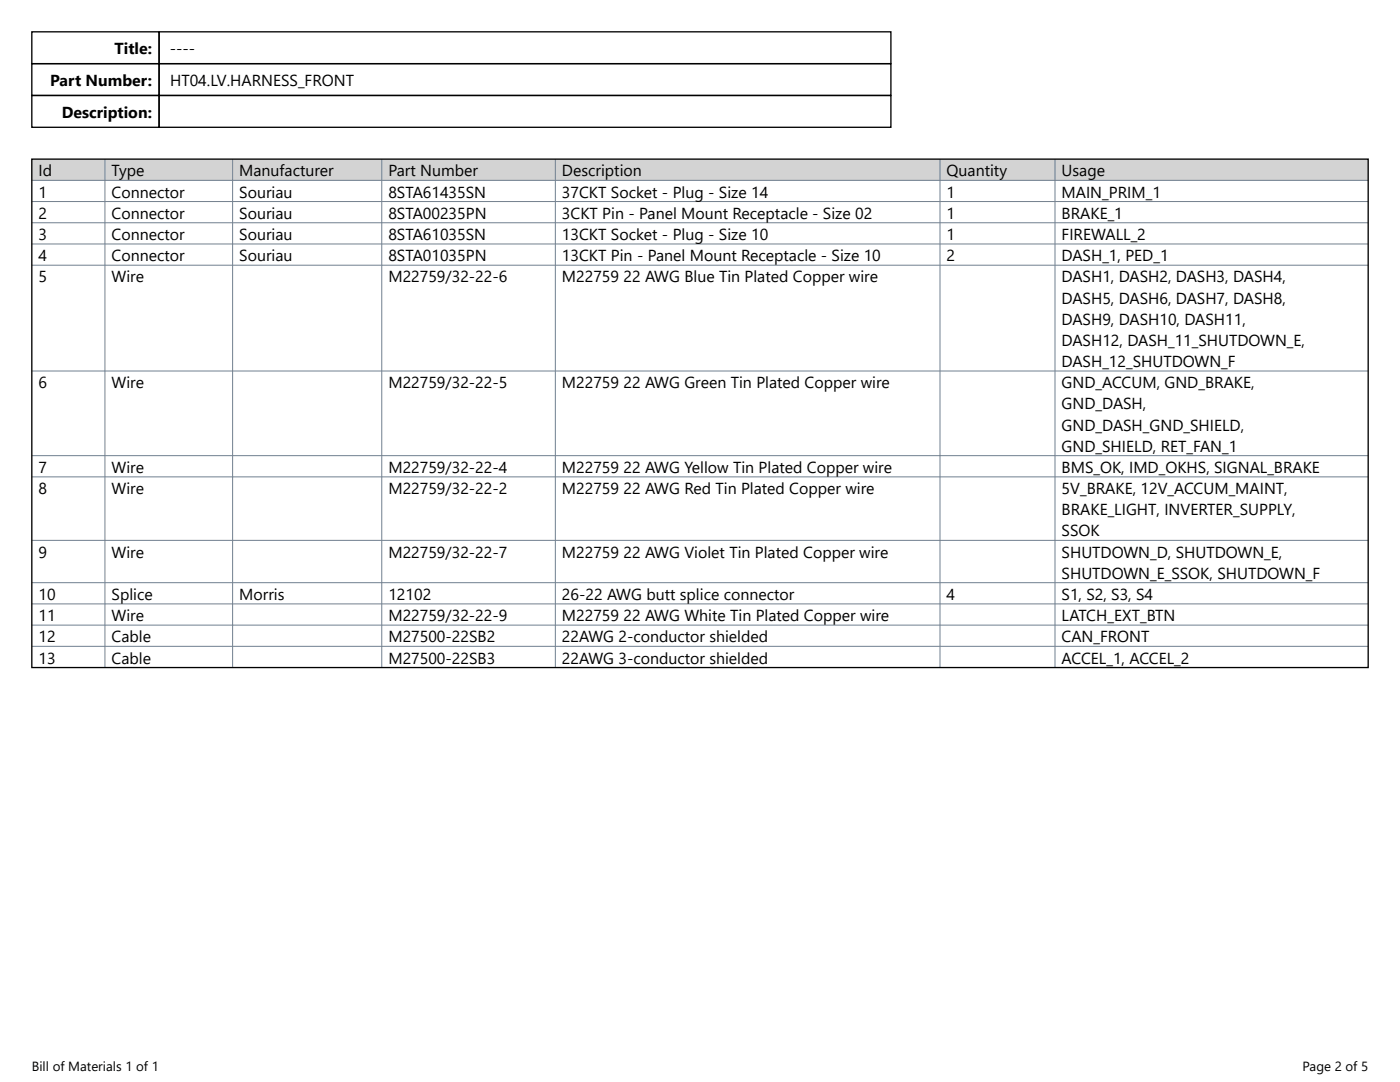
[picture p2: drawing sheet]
<svg xmlns="http://www.w3.org/2000/svg" width="279mm" height="216mm" viewBox="0 0 279 216" stroke-linecap="round" stroke-linejoin="round" font-family="sans-serif">
<defs><g id="words">
<g font-size="3.2">
<text x="22.9" y="10.8">Title:</text>
<text x="33.9" y="10.8">----</text>
<text x="10" y="17.2">Part Number:</text>
<text x="33.9" y="17.2">HT04.LV.HARNESS_FRONT</text>
<text x="12.4" y="23.5">Description:</text>
<text x="7.7" y="35.2">Id</text>
<text x="22.3" y="35.2">Type</text>
<text x="47.7" y="35.2">Manufacturer</text>
<text x="77.5" y="35.2">Part Number</text>
<text x="112.2" y="35.2">Description</text>
<text x="188.9" y="35.2">Quantity</text>
<text x="211.9" y="35.2">Usage</text>
<text x="7.7" y="39.4">1</text>
<text x="22.3" y="39.4">Connector</text>
<text x="47.7" y="39.4">Souriau</text>
<text x="77.5" y="39.4">8STA61435SN</text>
<text x="112.2" y="39.4">37CKT Socket - Plug - Size 14</text>
<text x="188.9" y="39.4">1</text>
<text x="211.9" y="39.4">MAIN_PRIM_1</text>
<text x="7.7" y="43.6">2</text>
<text x="7.7" y="47.9">3</text>
<text x="22.3" y="43.6">Connector</text>
<text x="22.3" y="47.9">Connector</text>
<text x="47.7" y="43.6">Souriau</text>
<text x="47.7" y="47.9">Souriau</text>
<text x="77.5" y="43.6">8STA00235PN</text>
<text x="77.5" y="47.9">8STA61035SN</text>
<text x="112.2" y="43.6">3CKT Pin - Panel Mount Receptacle - Size 02</text>
<text x="112.2" y="47.9">13CKT Socket - Plug - Size 10</text>
<text x="188.9" y="47.9">1</text>
<text x="188.9" y="43.6">1</text>
<text x="211.9" y="47.9">FIREWALL_2</text>
<text x="211.9" y="43.6">BRAKE_1</text>
<text x="7.7" y="52.1">4</text>
<text x="22.3" y="52.1">Connector</text>
<text x="47.7" y="52.1">Souriau</text>
<text x="77.5" y="52.1">8STA01035PN</text>
<text x="112.2" y="52.1">13CKT Pin - Panel Mount Receptacle - Size 10</text>
<text x="188.9" y="52.1">2</text>
<text x="211.9" y="52.1">DASH_1, PED_1</text>
<text x="7.7" y="56.3">5</text>
<text x="22.3" y="56.3">Wire</text>
<text x="77.5" y="56.3">M22759/32-22-6</text>
<text x="112.2" y="56.3">M22759 22 AWG Blue Tin Plated Copper wire</text>
<text x="211.9" y="56.3">DASH1, DASH2, DASH3, DASH4,</text>
<text x="211.9" y="60.6">DASH5, DASH6, DASH7, DASH8,</text>
<text x="211.9" y="64.8">DASH9, DASH10, DASH11,</text>
<text x="211.9" y="69">DASH12, DASH_11_SHUTDOWN_E,</text>
<text x="7.7" y="77.5">6</text>
<text x="22.3" y="77.5">Wire</text>
<text x="77.5" y="77.5">M22759/32-22-5</text>
<text x="112.2" y="77.5">M22759 22 AWG Green Tin Plated Copper wire</text>
<text x="211.9" y="73.2">DASH_12_SHUTDOWN_F</text>
<text x="211.9" y="77.5">GND_ACCUM, GND_BRAKE,</text>
<text x="211.9" y="81.7">GND_DASH,</text>
<text x="211.9" y="85.9">GND_DASH_GND_SHIELD,</text>
<text x="7.7" y="94.3">7</text>
<text x="22.3" y="94.3">Wire</text>
<text x="77.5" y="94.3">M22759/32-22-4</text>
<text x="112.2" y="94.3">M22759 22 AWG Yellow Tin Plated Copper wire</text>
<text x="211.9" y="90.1">GND_SHIELD, RET_FAN_1</text>
<text x="211.9" y="94.3">BMS_OK, IMD_OKHS, SIGNAL_BRAKE</text>
<text x="7.7" y="98.6">8</text>
<text x="22.3" y="98.6">Wire</text>
<text x="77.5" y="98.6">M22759/32-22-2</text>
<text x="112.2" y="98.6">M22759 22 AWG Red Tin Plated Copper wire</text>
<text x="211.9" y="98.6">5V_BRAKE, 12V_ACCUM_MAINT,</text>
<text x="211.9" y="102.8">BRAKE_LIGHT, INVERTER_SUPPLY,</text>
<text x="211.9" y="107">SSOK</text>
<text x="7.7" y="111.2">9</text>
<text x="22.3" y="111.2">Wire</text>
<text x="77.5" y="111.2">M22759/32-22-7</text>
<text x="112.2" y="111.2">M22759 22 AWG Violet Tin Plated Copper wire</text>
<text x="211.9" y="111.2">SHUTDOWN_D, SHUTDOWN_E,</text>
<text x="7.7" y="119.7">10</text>
<text x="22.3" y="119.7">Splice</text>
<text x="47.7" y="119.7">Morris</text>
<text x="77.5" y="119.7">12102</text>
<text x="112.2" y="119.7">26-22 AWG butt splice connector</text>
<text x="188.9" y="119.7">4</text>
<text x="211.9" y="115.5">SHUTDOWN_E_SSOK, SHUTDOWN_F</text>
<text x="211.9" y="119.7">S1, S2, S3, S4</text>
<text x="7.7" y="123.9">11</text>
<text x="22.3" y="123.9">Wire</text>
<text x="77.5" y="123.9">M22759/32-22-9</text>
<text x="112.2" y="123.9">M22759 22 AWG White Tin Plated Copper wire</text>
<text x="211.9" y="123.9">LATCH_EXT_BTN</text>
<text x="7.7" y="128.2">12</text>
<text x="22.3" y="128.2">Cable</text>
<text x="77.5" y="128.2">M27500-22SB2</text>
<text x="112.2" y="128.2">22AWG 2-conductor shielded</text>
<text x="211.9" y="128.2">CAN_FRONT</text>
<text x="7.7" y="132.4">13</text>
<text x="22.3" y="132.4">Cable</text>
<text x="77.5" y="132.4">M27500-22SB3</text>
<text x="112.2" y="132.4">22AWG 3-conductor shielded</text>
<text x="211.9" y="132.4">ACCEL_1, ACCEL_2</text>
</g>
<g font-size="2.6">
<text x="6.3" y="213.7">Bill of Materials 1 of 1</text>
<text x="260" y="213.7">Page 2 of 5</text>
</g>
</g></defs>
<path d="M6.4 31.7h266.7v4.3h-266.7z" fill-rule="evenodd" fill="#d3d3d3"/>
<g fill="none" stroke="#708090" stroke-width=".2">
<path d="M6.4 36h266.7M20.9 31.7v101.5M46.4 31.7v101.5M76.2 31.7v101.5M110.8 31.7v101.5M187.6 31.7v101.5M210.5 31.7v101.5M6.4 40.2h266.7M6.4 44.4h266.7M6.4 48.7h266.7M6.4 52.9h266.7M6.4 74h266.7"/>
<path d="M6.4 90.9h266.7M6.4 95.2h266.7M6.4 107.8h266.7M6.4 116.3h266.7M6.4 120.5h266.7M6.4 124.7h266.7M6.4 129h266.7"/>
</g>
<path d="M6.4 12.7h25.4v6.3h-25.4zM6.4 6.3h25.4v6.4h-25.4zM6.4 19h25.4v6.4h-25.4zM31.8 6.3h146v6.4h-146zM31.8 12.7h146v6.3h-146zM31.8 19h146v6.4h-146zM6.4 31.7h266.7v101.5h-266.7z" fill="none" stroke="#000" stroke-width=".26"/>
<use href="#words"/>
</svg>
